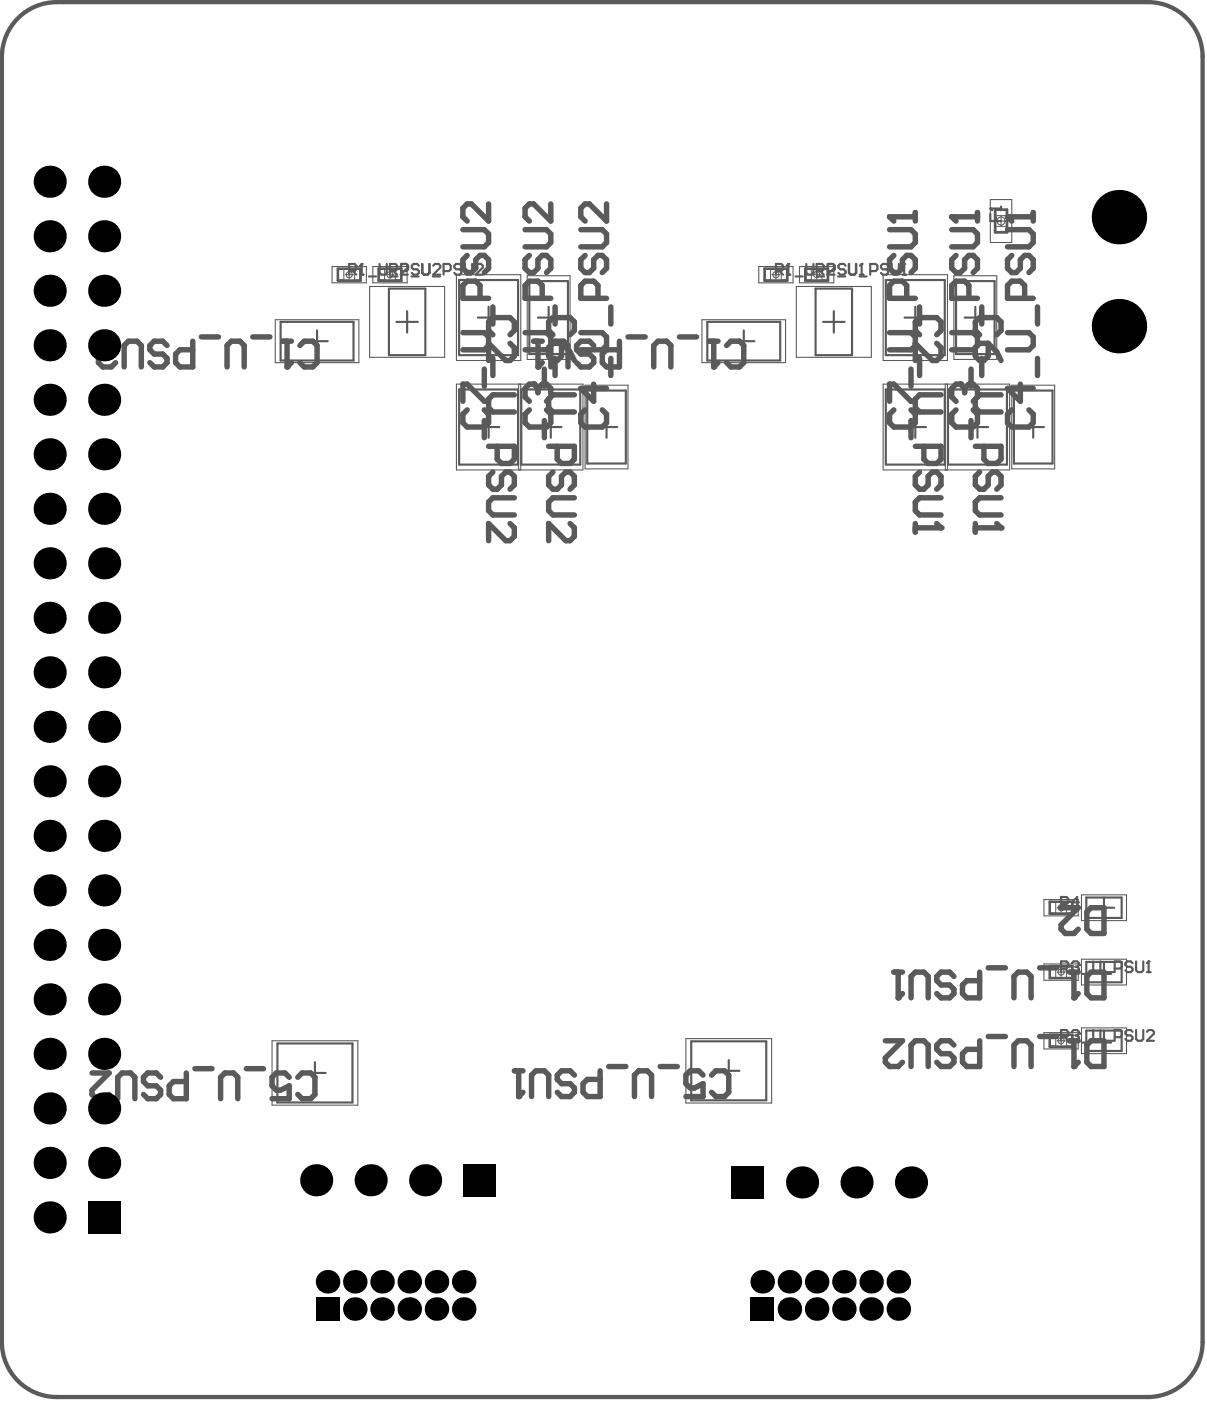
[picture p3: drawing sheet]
<svg xmlns="http://www.w3.org/2000/svg" width="187mm" height="217mm" viewBox="0 0 187 217" stroke-linecap="round" stroke-linejoin="round" font-family="sans-serif">
<path d="M154.4 32.5h1.9v3.5h-1.9zM52.4 41.7h3.6v1.8h-3.6zM58.8 41.7h3.5v1.8h-3.5zM118.7 41.7h3.5v1.8h-3.5zM125 41.7h3.5v1.8h-3.5zM162.9 139.9h3.5v1.8h-3.5zM162.9 149.9h3.5v1.8h-3.5zM162.9 160.5h3.5v1.9h-3.5z" fill="none" stroke="#5a5a5a" stroke-width=".4"/>
<g fill="none" stroke="#5a5a5a" stroke-width=".16">
<path d="M154.5 32.6h1.7v.9h-1.7zM154.5 35.1h1.7v.8h-1.7zM52.5 41.8h.9v1.6h-.9zM55 41.8h.9v1.6h-.9zM58.9 41.8h.8v1.6h-.8zM61.4 41.8h.8v1.6h-.8zM118.8 41.8h.8v1.6h-.8zM121.3 41.8h.8v1.6h-.8zM125.1 41.8h.8v1.6h-.8zM127.6 41.8h.8v1.6h-.8zM163 140h.8v1.6h-.8zM165.5 140h.8v1.6h-.8z"/>
<path d="M163 150h.8v1.6h-.8zM165.5 150h.8v1.6h-.8zM163 160.6h.8v1.7h-.8zM165.5 160.6h.8v1.7h-.8z"/>
</g>
<path d="M153.7 33.2v1.1h1.7M153.7 32.3h1.7M154.5 33.7v.6M155.4 32.1v.5" fill="none" stroke="#5a5a5a" stroke-width=".33"/>
<circle cx="153.7" cy="32.3" r=".17" fill="#5a5a5a"/>
<g fill="none" stroke="#5a5a5a" stroke-width=".33">
<path d="M153.7 32.3l.3 .3M60.5 42.1h.9l.2-.3v-.6l-.2-.3h-.9v1.7M61.1 42.1l.5 .5M62.2 41.2l.3-.3h.5l.3 .3v.3l-1.1 1.1h1.1M63.9 42.9h1.1M65.5 40.9v1.4l.3 .3h.5l.3-.3v-1.4M67.2 42.9h1.1M68.8 42.1h.9l.2-.3v-.6l-.2-.3h-.9v1.7M71.6 41.2l-.3-.3h-.5l-.3 .3v.3l.3 .3h.5l.3 .3v.2l-.3 .3h-.5l-.3-.3M72.2 40.9v1.4l.2 .3h.6l.3-.3v-1.4M73.8 41.2l.3-.3h.6l.2 .3v.3l-1.1 1.1h1.1M120.4 42.1h.9l.2-.3v-.6l-.2-.3h-.9v1.7"/>
<path d="M121 42.1l.5 .5M122.1 42.6h.5M122.4 40.9v1.7"/>
</g>
<circle cx="122.4" cy="40.9" r=".17" fill="#5a5a5a"/>
<path d="M122.4 40.9l-.3 .3M123.5 42.9h1.1M125.1 40.9v1.4l.3 .3h.6l.2-.3v-1.4M126.8 42.9h1.1M128.5 42.1h.8l.3-.3v-.6l-.3-.3h-.8v1.7M131.2 41.2l-.2-.3h-.6l-.3 .3v.3l.3 .3h.6l.2 .3v.2l-.2 .3h-.6l-.3-.3M131.8 40.9v1.4l.3 .3h.5l.3-.3v-1.4M133.5 42.6h.5M133.7 40.9v1.7" fill="none" stroke="#5a5a5a" stroke-width=".33"/>
<circle cx="133.7" cy="40.9" r=".17" fill="#5a5a5a"/>
<path d="M133.7 40.9l-.2 .3M164.7 150.2h.8l.3-.2v-.6l-.3-.3h-.8v1.7M165.2 150.2l.6 .6M166.3 149.4l.3-.3h.6l.3 .3v.3" fill="none" stroke="#5a5a5a" stroke-width=".33"/>
<circle cx="167.5" cy="149.7" r=".17" fill="#5a5a5a"/>
<path d="M166.9 150h.3M167.2 150l.3 .2v.3l-.3 .3h-.6l-.3-.3M167.5 149.7l-.3 .3M168 151.1h1.1M169.7 149.1v1.4l.2 .3h.6l.3-.3v-1.4M171.3 151.1h1.1M173 150.2h.8l.3-.2v-.6l-.3-.3h-.8v1.7M175.8 149.4l-.3-.3h-.6l-.2 .3v.3l.2 .3h.6l.3 .2v.3l-.3 .3h-.6l-.2-.3M176.3 149.1v1.4l.3 .3h.6l.2-.3v-1.4M178 150.8h.5M178.3 149.1v1.7" fill="none" stroke="#5a5a5a" stroke-width=".33"/>
<circle cx="178.3" cy="149.1" r=".17" fill="#5a5a5a"/>
<path d="M178.3 149.1l-.3 .3M164.7 160.9h.8l.3-.3v-.5l-.3-.3h-.8v1.6M165.2 160.9l.6 .5M166.3 160.1l.3-.3h.6l.3 .3v.2" fill="none" stroke="#5a5a5a" stroke-width=".33"/>
<path d="M164.7 140.8h2.6l-2.6 2.7v.6l.6 .7h1.4l.6-.7M169.3 140.8h2v4h-2l-.6-.7v-2.6z" fill="none" stroke="#5a5a5a" stroke-width=".84"/>
<circle cx="167.5" cy="160.3" r=".17" fill="#5a5a5a"/>
<g fill="none" stroke="#5a5a5a" stroke-width=".33">
<path d="M167.5 140h-1.2l.9-.9v1.7M164.7 140.2h.8l.3-.2v-.6l-.3-.3h-.8v1.7M165.2 140.2l.6 .6M169.7 159.8v1.4l.2 .2h.6l.3-.2v-1.4M176.3 159.8v1.4l.3 .2h.6l.2-.2v-1.4M166.9 160.6h.3M167.2 160.6l.3 .3v.3l-.3 .2h-.6l-.3-.2M167.5 160.3l-.3 .3M168 161.7h1.1M171.3 161.7h1.1M173 160.9h.8l.3-.3v-.5l-.3-.3h-.8v1.6M175.8 160.1l-.3-.3h-.6l-.2 .3v.2l.2 .3h.6l.3 .3v.3l-.3 .2h-.6l-.2-.2"/>
<path d="M178 160.1l.3-.3h.5l.3 .3v.2l-1.1 1.1h1.1"/>
</g>
<g fill="none" stroke="#5a5a5a" stroke-width=".84">
<path d="M71.8 35.6h3.4l.6 .7v1.3l-.6 .7h-3.4M72.5 39.6l-.7 .7v1.3l.7 .7h.7l.6-.7v-1.3l.7-.7h.7l.6 .7v1.3l-.6 .7M75.8 31.6v2.7l-2.6-2.7h-.7l-.7 .7v1.3l.7 .7M90.1 35.6h3.4l.6 .7v1.3l-.6 .7h-3.4M90.8 39.6l-.7 .7v1.3l.7 .7h.7l.6-.7v-1.3l.7-.7h.7l.6 .7v1.3l-.6 .7M94.1 31.6v2.7l-2.6-2.7h-.7l-.7 .7v1.3l.7 .7M71.8 51.6h3.4l.6 .7v3.6M74.5 46.3v-2l-.7-.7h-1.3l-.7 .7v2h4M75.2 57.2v2.7M75.8 53.3l2.7 2.6h.7l.6-.6v-1.4l-.6-.6M75.8 53.6l-.6 .7h-3.4M76.5 51.9l-.7-.6v-1.4l.7-.6h2.7l.6 .6v1.4l-.6 .6"/>
<path d="M76.5 47.6v2.7M76.5 55.6v2.7M84.5 57.2v2.7M85.8 51.9l-.7-.6v-1.4l.7-.6h2.7l.6 .6v1.4l-.6 .6M85.8 53.3h1.3v2l-.6 .6h-.7l-.7-.6v-1.4zM87.1 53.3l1.4 1.3 .6 1.3M90.1 51.6h3.4l.6 .7v1.3l-.6 .7h-3.4M92.1 59.6v2.6l-2-2h4M92.8 46.3v-2l-.7-.7h-1.3l-.7 .7v2h4M94.8 47.6v2.7M94.8 55.6v2.7M150.7 57.2v2.7"/>
<path d="M152 51.9l-.6-.6v-1.4l.6-.6h2.7l.7 .6v1.4l-.7 .6M152 53.3h1.4v2l-.7 .6h-.7l-.6-.6v-1.4zM153.4 53.3l1.3 1.3 .7 1.3M71.8 62.2v-2.6h.7l2.7 2.6h.6M72.5 63.6l-.7 .6v1.4l.7 .6h2.7l.6-.6v-1.4l-.6-.6M75.2 65.2v2.7M75.8 69.2h4v2l-.6 .7h-1.4l-.6-.7v-2M76.5 73.2l-.7 .7v1.3l.7 .7h.7l.6-.7v-1.3l.7-.7h.7l.6 .7v1.3l-.6 .7M79.8 61.2h-3.3l-.7 .7v1.3l.7 .7h3.3M79.8 77.2h-3.3l-.7 .7v1.3l.7 .7h3.3M84.5 65.2v2.7M85.1 69.2h4v2l-.6 .7h-1.4l-.6-.7v-2"/>
<path d="M85.8 73.2l-.7 .7v1.3l.7 .7h.7l.6-.7v-1.3l.7-.7h.7l.6 .7v1.3l-.6 .7M89.1 61.2h-3.3l-.7 .7v1.3l.7 .7h3.3M89.1 77.2h-3.3l-.7 .7v1.3l.7 .7h3.3M90.8 63.6l-.7 .6v1.4l.7 .6h2.7l.6-.6v-1.4l-.6-.6M150.7 65.2v2.7M151.4 69.2h4v2l-.7 .7h-1.3l-.7-.7v-2M152 73.2l-.6 .7v1.3l.6 .7h.7l.7-.7v-1.3l.6-.7h.7l.7 .7v1.3l-.7 .7M155.4 61.2h-3.4l-.6 .7v1.3l.6 .7h3.4M155.4 77.2h-3.4l-.6 .7v1.3l.6 .7h3.4M79.2 81.2l.6 .7v1.3l-.6 .7h-.7l-2.7-2.7v2.7M88.5 81.2l.6 .7v1.3l-.6 .7h-.7l-2.7-2.7v2.7M151.4 81.2v1.3"/>
<path d="M151.4 81.9h4"/>
</g>
<circle cx="155.4" cy="81.9" r=".42" fill="#5a5a5a"/>
<path d="M138.1 35.6h3.3l.7 .7v1.3l-.7 .7h-3.3M138.1 33.6h4M138.7 39.6l-.6 .7v1.3l.6 .7h.7l.7-.7v-1.3l.6-.7h.7l.7 .7v1.3l-.7 .7M142.1 33v1.3M138.1 51.6h3.3l.7 .7v1.3l-.7 .7h-3.3M140.7 46.3v-2l-.6-.7h-1.4l-.6 .7v2h4M142.7 47.6v2.7M142.7 55.6v2.7M138.1 62.2v-2.6h.6l2.7 2.6h.7M138.7 63.6l-.6 .6v1.4l.6 .6h2.7l.7-.6v-1.4l-.7-.6M154.7 81.2l.7 .7" fill="none" stroke="#5a5a5a" stroke-width=".84"/>
<circle cx="138.1" cy="33.6" r=".42" fill="#5a5a5a"/>
<path d="M138.1 33.6l.6 .7M156.4 35.6h3.3l.7 .7v1.3l-.7 .7h-3.3M156.4 33.6h4M157 39.6l-.6 .7v1.3l.6 .7h.7l.7-.7v-1.3l.6-.7h.7l.7 .7v1.3l-.7 .7M160.4 33v1.3M156.4 51.6h3.3l.7 .7v1.3l-.7 .7h-3.3M158.4 59.6v2.6l-2-2h4M159 46.3v-2l-.6-.7h-1.4l-.6 .7v2h4M161 47.6v2.7M161 55.6v2.7M157 63.6l-.6 .6v1.4l.6 .6h2.7l.7-.6v-1.4l-.7-.6" fill="none" stroke="#5a5a5a" stroke-width=".84"/>
<circle cx="156.4" cy="33.6" r=".42" fill="#5a5a5a"/>
<path d="M156.4 33.6l.6 .7M149 59.6h-.6l-.7 .6v1.4l.7 .6M148.4 63.6l-.7 .6v1.4l.7 .6h2.6l.7-.6v-1.4l-.7-.6" fill="none" stroke="#5a5a5a" stroke-width=".84"/>
<circle cx="149" cy="59.6" r=".42" fill="#5a5a5a"/>
<path d="M147.7 35.6h3.3l.7 .7v1.3l-.7 .7h-3.3M147.7 33.6h4M148.4 39.6l-.7 .7v1.3l.7 .7h.6l.7-.7v-1.3l.7-.7h.6l.7 .7v1.3l-.7 .7M151.7 33v1.3M147.7 51.6h3.3l.7 .7v1.3l-.7 .7h-3.3M149 59.6l.7 .6M150.4 46.3v-2l-.7-.7h-1.3l-.7 .7v2h4M152.4 47.6v2.7M152.4 55.6v2.7M149.7 60.2v.7M149.7 60.2l.7-.6h.6l.7 .6v1.4l-.7 .6" fill="none" stroke="#5a5a5a" stroke-width=".84"/>
<circle cx="147.7" cy="33.6" r=".42" fill="#5a5a5a"/>
<path d="M147.7 33.6l.7 .7M141.4 57.2v2.7M142.7 51.9l-.6-.6v-1.4l.6-.6h2.7l.6 .6v1.4l-.6 .6M145.4 53.3l.6 .6v1.4l-.6 .6h-.7l-2.6-2.6v2.6M141.4 65.2v2.7M142.1 69.2h3.9v2l-.6 .7h-1.4l-.6-.7v-2M142.7 73.2l-.6 .7v1.3l.6 .7h.7l.6-.7v-1.3l.7-.7h.7l.6 .7v1.3l-.6 .7M146 61.2h-3.3l-.6 .7v1.3l.6 .7h3.3M146 77.2h-3.3l-.6 .7v1.3l.6 .7h3.3M142.1 81.2v1.3M142.1 81.9h3.9" fill="none" stroke="#5a5a5a" stroke-width=".84"/>
<circle cx="146" cy="81.9" r=".42" fill="#5a5a5a"/>
<path d="M145.4 81.2l.6 .7" fill="none" stroke="#5a5a5a" stroke-width=".84"/>
<path d="M54.2 42.1h.8l.3-.3v-.6l-.3-.3h-.8v1.7M54.8 42.1l.5 .5M55.9 42.6h.5M56.1 40.9v1.7" fill="none" stroke="#5a5a5a" stroke-width=".33"/>
<circle cx="56.1" cy="40.9" r=".17" fill="#5a5a5a"/>
<g fill="none" stroke="#5a5a5a" stroke-width=".33">
<path d="M56.1 40.9l-.2 .3M57.3 42.9h1.1M58.9 40.9v1.4l.3 .3h.5l.3-.3v-1.4M60.6 42.9h1.1M62.2 42.1h.9l.2-.3v-.6l-.2-.3h-.9v1.7M65 41.2l-.3-.3h-.5l-.3 .3v.3l.3 .3h.5l.3 .3v.2l-.3 .3h-.5l-.3-.3M65.6 40.9v1.4l.2 .3h.6l.3-.3v-1.4M67.2 41.2l.3-.3h.6l.2 .3v.3l-1.1 1.1h1.1M126.7 42.1h.9l.3-.3v-.6l-.3-.3h-.9v1.7M127.3 42.1l.6 .5M128.4 41.2l.3-.3h.5l.3 .3v.3l-1.1 1.1h1.1M130.1 42.9h1.1"/>
<path d="M131.7 40.9v1.4l.3 .3h.6l.2-.3v-1.4M133.4 42.9h1.1M135.1 42.1h.8l.3-.3v-.6l-.3-.3h-.8v1.7M137.8 41.2l-.2-.3h-.6l-.3 .3v.3l.3 .3h.6l.2 .3v.2l-.2 .3h-.6l-.3-.3M138.4 40.9v1.4l.3 .3h.5l.3-.3v-1.4M140.1 42.6h.5M140.3 40.9v1.7"/>
</g>
<circle cx="140.3" cy="40.9" r=".17" fill="#5a5a5a"/>
<path d="M140.3 40.9l-.2 .3" fill="none" stroke="#5a5a5a" stroke-width=".33"/>
<path d="M79.8 166.1h1.4M80.5 166.1v4M82.5 170.1v-3.3l.7-.7h1.3l.7 .7v3.3M89.1 166.8l-.6-.7h-1.3l-.7 .7v.6l.7 .7h1.3l.6 .7v.6l-.6 .7h-1.3l-.7-.7M93.1 166.1v4h-2l-.6-.7v-1.3l.6-.7h2M94.5 165.4h2.6M98.5 170.1v-3.3l.6-.7h1.4l.6 .7v3.3M102.5 165.4h2.6M109.1 166.8l-.7-.7h-1.3l-.7 .7v1.3l.7 .7h.7l1.3-.7v2h-2.7M110.4 166.8l.7-.7h1.3l.7 .7v2.6l-.7 .7h-1.3l-.7-.7" fill="none" stroke="#5a5a5a" stroke-width=".84"/>
<circle cx="80.5" cy="170.1" r=".42" fill="#5a5a5a"/>
<path d="M110.1 52.9h1.3M110.8 52.9v4M112.8 53.6l.6-.7h1.4l.6 .7v2.7l-.6 .6h-1.4l-.6-.6M81.2 169.4l-.7 .7" fill="none" stroke="#5a5a5a" stroke-width=".84"/>
<circle cx="110.8" cy="56.9" r=".42" fill="#5a5a5a"/>
<path d="M82.8 52.9h1.4M83.5 52.9v4M85.5 56.9v-3.3l.7-.7h1.3l.7 .7v3.3M92.1 53.6l-.6-.7h-1.4l-.6 .7v.7l.6 .6h1.4l.6 .7v.7l-.6 .6h-1.4l-.6-.6M96.1 52.9v4h-2l-.6-.6v-1.4l.6-.6h2M97.5 52.3h2.6M101.5 56.9v-3.3l.6-.7h1.4l.6 .7v3.3M105.5 52.3h2.6M111.4 56.3l-.6 .6" fill="none" stroke="#5a5a5a" stroke-width=".84"/>
<circle cx="83.5" cy="56.9" r=".42" fill="#5a5a5a"/>
<path d="M82.8 59.6h-.6l-.7 .6v1.4l.7 .6M84.2 56.3l-.7 .6M82.2 63.6l-.7 .6v1.4l.7 .6h2.6l.7-.6v-1.4l-.7-.6" fill="none" stroke="#5a5a5a" stroke-width=".84"/>
<circle cx="82.8" cy="59.6" r=".42" fill="#5a5a5a"/>
<g fill="none" stroke="#5a5a5a" stroke-width=".84">
<path d="M81.5 35.6h3.3l.7 .7v1.3l-.7 .7h-3.3M82.2 39.6l-.7 .7v1.3l.7 .7h.6l.7-.7v-1.3l.7-.7h.6l.7 .7v1.3l-.7 .7M85.5 31.6v2.7l-2.7-2.7h-.6l-.7 .7v1.3l.7 .7M81.5 51.6h3.3l.7 .7v1.3l-.7 .7h-3.3M82.8 59.6l.7 .6M84.2 46.3v-2l-.7-.7h-1.3l-.7 .7v2h4M86.1 47.6v2.7M86.1 55.6v2.7M83.5 60.2v.7M83.5 60.2l.7-.6h.6l.7 .6v1.4l-.7 .6M166 161.4h1.3M166.7 161.4v4"/>
<path d="M169.3 161.4h2v4h-2l-.6-.6v-2.7z"/>
</g>
<circle cx="166.7" cy="165.4" r=".42" fill="#5a5a5a"/>
<g fill="none" stroke="#5a5a5a" stroke-width=".84">
<path d="M43.9 52.9h1.3M44.6 52.9v4M46.5 53.6l.7-.7h1.3l.7 .7v2.7l-.7 .6h-1.3l-.7-.6M14.3 166.4h2.6l-2.6 2.7v.7l.6 .6h1.4l.6-.6M18.3 170.4v-3.3l.6-.7h1.4l.6 .7v3.3M24.9 167.1l-.6-.7h-1.4l-.6 .7v.7l.6 .6h1.4l.6 .7v.7l-.6 .6h-1.4l-.6-.6M28.9 166.4v4h-2l-.6-.6v-1.4l.6-.6h2M30.2 165.8h2.7M34.2 170.4v-3.3l.7-.7h1.3l.7 .7v3.3M38.2 165.8h2.7M44.9 167.1l-.7-.7h-1.3l-.7 .7v1.3l.7 .7h.7l1.3-.7v2h-2.7M46.2 167.1l.7-.7h1.3l.7 .7v2.7l-.7 .6h-1.3l-.7-.6"/>
<path d="M137.4 161.4h2.7l-2.7 2.7v.7l.7 .6h1.3l.7-.6M141.4 165.4v-3.3l.7-.7h1.3l.7 .7v3.3M148 162.1l-.6-.7h-1.3l-.7 .7v.7l.7 .6h1.3l.6 .7v.7l-.6 .6h-1.3l-.7-.6M152 161.4v4h-2l-.6-.6v-1.4l.6-.6h2M153.4 160.8h2.6M157.4 165.4v-3.3l.6-.7h1.4l.6 .7v3.3M161.4 160.8h2.6M167.3 164.8l-.6 .6"/>
</g>
<circle cx="44.6" cy="56.9" r=".42" fill="#5a5a5a"/>
<path d="M15.3 52.9h2.6l-2.6 2.7v.7l.6 .6h1.4l.6-.6M19.3 56.9v-3.3l.6-.7h1.4l.6 .7v3.3M25.9 53.6l-.6-.7h-1.4l-.6 .7v.7l.6 .6h1.4l.6 .7v.7l-.6 .6h-1.4l-.6-.6M29.9 52.9v4h-2l-.6-.6v-1.4l.6-.6h2M31.2 52.3h2.7M35.2 56.9v-3.3l.7-.7h1.3l.7 .7v3.3M39.2 52.3h2.7M45.2 56.3l-.6 .6M166 150.8h1.3M166.7 150.8v4M169.3 150.8h2v4h-2l-.6-.7v-2.6z" fill="none" stroke="#5a5a5a" stroke-width=".84"/>
<circle cx="166.7" cy="154.8" r=".42" fill="#5a5a5a"/>
<path d="M138.7 150.8h1.4M139.4 150.8v4M141.4 154.8v-3.3l.7-.7h1.3l.7 .7v3.3M148 151.5l-.6-.7h-1.3l-.7 .7v.6l.7 .7h1.3l.6 .6v.7l-.6 .7h-1.3l-.7-.7M152 150.8v4h-2l-.6-.7v-1.3l.6-.7h2M153.4 150.1h2.6M157.4 154.8v-3.3l.6-.7h1.4l.6 .7v3.3M161.4 150.1h2.6M167.3 154.1l-.6 .7" fill="none" stroke="#5a5a5a" stroke-width=".84"/>
<circle cx="139.4" cy="154.8" r=".42" fill="#5a5a5a"/>
<path d="M140.1 154.1l-.7 .7" fill="none" stroke="#5a5a5a" stroke-width=".84"/>
<g fill="none" stroke="#5a5a5a" stroke-width=".17">
<path d="M153.7 31h3.3v6.6h-3.3zM154.5 34.3h1.7M155.4 33.5v1.6M42.7 49.6h13v6.7h-13zM51.5 41.3h5.4v2.6h-5.4zM53.6 42.6h1.2M54.2 42v1.2M57.4 44.4h11.6v11h-11.6zM57.9 41.3h5.3v2.6h-5.3zM59.9 42.6h1.3M60.5 42v1.2M70.8 42.6h10v13.3h-10z"/>
<path d="M70.8 59.6h19.7v13.3h-19.7zM80.5 59.6v13.3M80.8 59.6v13.3M81.8 42.8h6.7v13h-6.7zM90.8 59.7h6.7v13h-6.7zM108.9 49.6h13v6.7h-13zM117.8 41.3h5.3v2.6h-5.3zM119.8 42.6h1.3M120.4 42v1.2M123.6 44.4h11.6v11h-11.6zM124.1 41.3h5.3v2.6h-5.3zM126.1 42.6h1.3"/>
<path d="M126.7 42v1.2M137.1 42.6h9.9v13.3h-9.9zM137.1 59.6h19.6v13.3h-19.6zM146.7 59.6v13.3M147 59.6v13.3M148 42.8h6.7v13h-6.7zM157 59.7h6.7v13h-6.7zM162 139.5h5.3v2.6h-5.3zM167.8 138.8h7v4h-7zM162 149.5h5.3v2.6h-5.3zM164 150.8h1.3M164 140.8h1.3"/>
<path d="M164.7 140.2v1.2M164.7 150.2v1.2M167.8 148.8h7v4h-7zM167.8 159.4h7v4h-7zM42.2 161.4h13.3v10h-13.3zM106.4 161.1h13.4v10h-13.4zM162 160.2h5.3v2.5h-5.3zM164 161.4h1.3M164.7 160.8v1.3"/>
<circle cx="155.4" cy="34.3" r=".62"/>
<circle cx="54.2" cy="42.6" r=".47"/>
<circle cx="60.5" cy="42.6" r=".47"/>
<circle cx="120.4" cy="42.6" r=".47"/>
<circle cx="126.7" cy="42.6" r=".47"/>
<circle cx="164.7" cy="140.8" r=".47"/>
<circle cx="164.7" cy="150.8" r=".47"/>
<circle cx="164.7" cy="161.4" r=".47"/>
</g>
<g fill="none" stroke="#5a5a5a" stroke-width=".33">
<path d="M43.6 49.9h11.3v6h-11.3zM47.5 52.9h3.4M49.2 51.3v3.3M60.4 44.8h5.6v10.3h-5.6zM61.5 49.9h3.3M63.2 48.3v3.3M71.3 43.4h9.1v11.7h-9.1zM74.2 49.3h3.3M75.8 47.6v3.3M82.2 43.6h5.9v11.3h-5.9zM83.5 49.3h3.3M85.1 47.6v3.3"/>
<path d="M109.8 49.9h11.3v6h-11.3zM113.8 52.9h3.3M115.4 51.3v3.3M126.6 44.8h5.6v10.3h-5.6zM127.7 49.9h3.4M129.4 48.3v3.3M137.5 43.4h9.1v11.7h-9.1zM140.4 49.3h3.3M142.1 47.6v3.3M148.4 43.6h6v11.3h-6zM149.7 49.3h3.3M151.4 47.6v3.3"/>
<path d="M71.3 60.4h9.1v11.7h-9.1zM74.2 66.2h3.3M75.8 64.6v3.3M80.9 60.4h9.2v11.7h-9.2zM83.8 66.2h3.3M85.5 64.6v3.3M91.1 60.6h6v11.3h-6zM92.5 66.2h3.3M94.1 64.6v3.3M137.5 60.4h9.1v11.7h-9.1zM140.4 66.2h3.3M142.1 64.6v3.3"/>
<path d="M147.1 60.4h9.2v11.7h-9.2zM150 66.2h3.4M151.7 64.6v3.3M157.4 60.6h5.9v11.3h-5.9zM158.7 66.2h3.3M160.4 64.6v3.3M168.6 139.2h5.5v3.2h-5.5zM171.3 139.2v3.2M168.6 149.2h5.5v3.2h-5.5zM168.6 159.9h5.5v3.1h-5.5zM169.8 150.8h3.1M169.8 140.8h3.1"/>
<path d="M171.3 149.2v3.2M171.3 159.9v3.1M43.1 161.9h11.6v9.1h-11.6zM47.2 166.4h3.3M48.9 164.8v3.3M107.3 161.5h11.6v9.2h-11.6zM111.4 166.1h3.4M113.1 164.4v3.4M169.8 161.4h3.1"/>
</g>
<path d="M154.5 32.6h1.7v3.3h-1.7zM52.5 41.8h3.4v1.6h-3.4zM58.9 41.8h3.3v1.6h-3.3zM118.8 41.8h3.3v1.6h-3.3zM125.1 41.8h3.3v1.6h-3.3zM163 140h3.3v1.6h-3.3zM163 150h3.3v1.6h-3.3zM163 160.6h3.3v1.7h-3.3z" fill="none" stroke="#5a5a5a" stroke-width=".16"/>
<path d="M2.8 2.8a8.5 8.5 0 0 1 6-2.5h169.4a8.5 8.5 0 0 1 8.4 8.5v199.4a8.5 8.5 0 0 1-8.5 8.5h-169.3a8.5 8.5 0 0 1-8.5-8.5v-199.4a8.5 8.5 0 0 1 2.5-6z" fill="none" stroke="#5a5a5a" stroke-width=".66"/>
<g fill="#000">
<circle cx="7.7" cy="28.2" r="2.49"/>
<circle cx="7.7" cy="36.6" r="2.49"/>
<circle cx="16.2" cy="28.2" r="2.49"/>
<circle cx="16.2" cy="36.6" r="2.49"/>
<circle cx="173.7" cy="33.7" r="4.2"/>
<circle cx="7.7" cy="45.1" r="2.49"/>
<circle cx="7.7" cy="53.6" r="2.49"/>
<circle cx="16.2" cy="45.1" r="2.49"/>
<circle cx="16.2" cy="53.6" r="2.49"/>
<circle cx="173.7" cy="50.6" r="4.2"/>
<circle cx="7.7" cy="70.5" r="2.49"/>
<circle cx="7.7" cy="78.9" r="2.49"/>
<circle cx="7.7" cy="62" r="2.49"/>
<circle cx="16.2" cy="78.9" r="2.49"/>
<circle cx="16.2" cy="70.5" r="2.49"/>
<circle cx="16.2" cy="62" r="2.49"/>
<circle cx="7.7" cy="95.8" r="2.49"/>
<circle cx="7.7" cy="87.4" r="2.49"/>
<circle cx="16.2" cy="95.8" r="2.49"/>
<circle cx="16.2" cy="87.4" r="2.49"/>
<circle cx="7.7" cy="104.3" r="2.49"/>
<circle cx="7.7" cy="112.7" r="2.49"/>
<circle cx="16.2" cy="104.3" r="2.49"/>
<circle cx="16.2" cy="112.7" r="2.49"/>
<circle cx="7.7" cy="129.6" r="2.49"/>
<circle cx="7.7" cy="121.2" r="2.49"/>
<circle cx="7.7" cy="138.1" r="2.49"/>
<circle cx="16.2" cy="129.6" r="2.49"/>
<circle cx="16.2" cy="138.1" r="2.49"/>
<circle cx="16.2" cy="121.2" r="2.49"/>
<circle cx="7.7" cy="155" r="2.49"/>
<circle cx="7.7" cy="146.6" r="2.49"/>
<circle cx="16.2" cy="155" r="2.49"/>
<circle cx="16.2" cy="146.6" r="2.49"/>
<circle cx="7.7" cy="163.5" r="2.49"/>
<circle cx="7.7" cy="171.9" r="2.49"/>
<circle cx="16.2" cy="163.5" r="2.49"/>
<circle cx="16.2" cy="171.9" r="2.49"/>
<circle cx="7.7" cy="180.4" r="2.49"/>
<circle cx="7.7" cy="188.8" r="2.49"/>
<circle cx="16.2" cy="180.4" r="2.49"/>
<circle cx="49.1" cy="183.1" r="2.49"/>
<circle cx="50.8" cy="198.8" r="1.83"/>
<circle cx="55.1" cy="198.8" r="1.83"/>
<circle cx="57.5" cy="183.1" r="2.49"/>
<circle cx="59.3" cy="198.8" r="1.83"/>
<circle cx="63.5" cy="198.8" r="1.83"/>
<circle cx="66" cy="183.1" r="2.49"/>
<circle cx="67.7" cy="198.8" r="1.83"/>
<circle cx="72" cy="198.8" r="1.83"/>
<circle cx="118.3" cy="198.8" r="1.83"/>
<circle cx="122.5" cy="198.8" r="1.83"/>
<circle cx="124.5" cy="183.4" r="2.49"/>
<circle cx="126.7" cy="198.8" r="1.83"/>
<circle cx="131" cy="198.8" r="1.83"/>
<circle cx="132.9" cy="183.4" r="2.49"/>
<circle cx="135.2" cy="198.8" r="1.83"/>
<circle cx="139.4" cy="198.8" r="1.83"/>
<circle cx="141.4" cy="183.4" r="2.49"/>
<circle cx="55.1" cy="203" r="1.83"/>
<circle cx="59.3" cy="203" r="1.83"/>
<circle cx="63.5" cy="203" r="1.83"/>
<circle cx="67.7" cy="203" r="1.83"/>
<circle cx="72" cy="203" r="1.83"/>
<circle cx="122.5" cy="203" r="1.83"/>
<circle cx="126.7" cy="203" r="1.83"/>
<circle cx="131" cy="203" r="1.83"/>
<circle cx="135.2" cy="203" r="1.83"/>
<circle cx="139.4" cy="203" r="1.83"/>
</g>
<g fill="#000">
<path d="M13.7 186.3h5v5h-5z" fill-rule="evenodd"/>
<path d="M71.9 180.6h5v5h-5z" fill-rule="evenodd"/>
<path d="M113.5 180.9h5v5h-5z" fill-rule="evenodd"/>
<path d="M49 201.2h3.7v3.7h-3.7z" fill-rule="evenodd"/>
<path d="M116.5 201.2h3.6v3.7h-3.6z" fill-rule="evenodd"/>
</g>
</svg>
